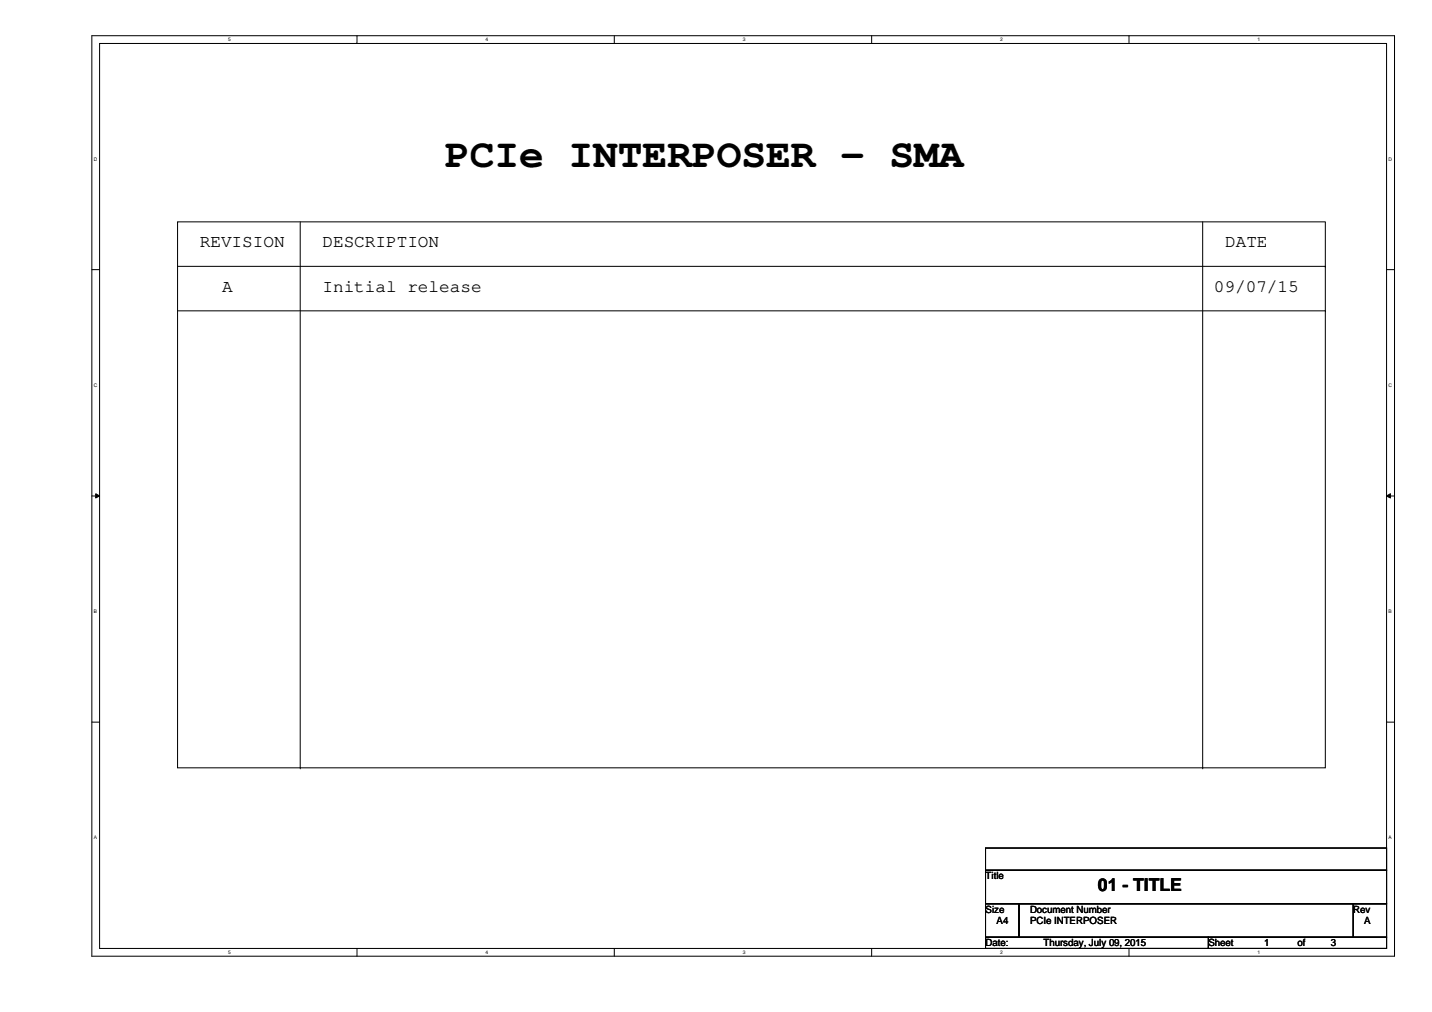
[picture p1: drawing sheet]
<svg xmlns="http://www.w3.org/2000/svg" width="297mm" height="210mm" viewBox="0 0 297 210" stroke-linecap="round" stroke-linejoin="round" font-family="sans-serif">
<defs><g id="words">
<text font-size="8.6" x="92.3" y="34.7">PCIe INTERPOSER - SMA</text>
<g font-size="3.7">
<text x="41.4" y="51.3">REVISION</text>
<text x="66.9" y="51.3">DESCRIPTION</text>
<text x="254.1" y="51.3">DATE</text>
<text x="46.1" y="60.6">A</text>
<text x="66.9" y="60.6">Initial release</text>
<text x="251.8" y="60.6">09/07/15</text>
<text x="227.8" y="184.9">01 - TITLE</text>
</g>
<g font-size="2.1">
<text x="204.4" y="182.4">Title</text>
<text x="204.4" y="189.4">Size</text>
<text x="206.7" y="191.7">A4</text>
<text x="213.7" y="189.4">Document Number</text>
<text x="213.7" y="191.7">PCIe INTERPOSER</text>
<text x="280.7" y="189.4">Rev</text>
<text x="283" y="191.7">A</text>
<text x="204.4" y="196.3">Date:</text>
<text x="216.5" y="196.3">Thursday, July 09, 2015</text>
<text x="250.7" y="196.3">Sheet</text>
<text x="262.2" y="196.3">1</text>
<text x="269.2" y="196.3">of</text>
<text x="276.1" y="196.3">3</text>
</g>
<g font-size="1">
<text x="47.3" y="8.6">5</text>
<text x="100.7" y="8.6">4</text>
<text x="154.1" y="8.6">3</text>
<text x="207.5" y="8.6">2</text>
<text x="260.9" y="8.6">1</text>
<text x="19.5" y="33.4">D</text>
<text x="288" y="33.4">D</text>
<text x="19.5" y="80.3">C</text>
<text x="288" y="80.3">C</text>
<text x="19.5" y="127.2">B</text>
<text x="288" y="127.2">B</text>
<text x="19.5" y="174.1">A</text>
<text x="288" y="174.1">A</text>
<text x="47.3" y="197.9">5</text>
<text x="100.7" y="197.9">4</text>
<text x="154.1" y="197.9">3</text>
<text x="207.5" y="197.9">2</text>
<text x="260.9" y="197.9">1</text>
</g>
</g></defs>
<path d="M19.1 7.4h270.2v190.9h-270.2zM20.7 9h266.9v187.7h-266.9z" fill="none" stroke="#000" stroke-width=".21"/>
<g fill="#fff">
<path d="M47.3 7.7h.6v1.1h-.6z"/>
<path d="M47.3 197h.6v1.1h-.6z"/>
</g>
<path d="M74 7.4v1.6M74 196.7v1.6" fill="none" stroke="#000" stroke-width=".21"/>
<g fill="#fff">
<path d="M100.7 7.7h.6v1.1h-.6z"/>
<path d="M100.7 197h.6v1.1h-.6z"/>
</g>
<path d="M127.4 7.4v1.6M127.4 196.7v1.6" fill="none" stroke="#000" stroke-width=".21"/>
<g fill="#fff">
<path d="M154.1 7.7h.5v1.1h-.5z"/>
<path d="M154.1 197h.5v1.1h-.5z"/>
</g>
<path d="M180.8 7.4v1.6M180.8 196.7v1.6" fill="none" stroke="#000" stroke-width=".21"/>
<g fill="#fff">
<path d="M207.5 7.7h.5v1.1h-.5z"/>
<path d="M207.5 197h.5v1.1h-.5z"/>
</g>
<path d="M234.2 7.4v1.6M234.2 196.7v1.6" fill="none" stroke="#000" stroke-width=".21"/>
<g fill="#fff">
<path d="M260.9 7.7h.5v1.1h-.5z"/>
<path d="M260.9 197h.5v1.1h-.5z"/>
<path d="M19.5 32.5h.7v1.1h-.7z"/>
<path d="M288 32.5h.8v1.1h-.8z"/>
<path d="M19.5 79.4h.7v1.1h-.7z"/>
<path d="M288 79.4h.8v1.1h-.8z"/>
</g>
<path d="M19.1 55.9h1.6M287.6 55.9h1.6" fill="none" stroke="#000" stroke-width=".21"/>
<g fill="#fff">
<path d="M19.5 126.3h.7v1.2h-.7z"/>
<path d="M288 126.3h.7v1.2h-.7z"/>
</g>
<path d="M19.1 102.9h1.6M19.9 102.4l.8 .5-.8 .4zM287.6 102.9l.8-.5v.9zM287.6 102.9h1.6" fill="none" stroke="#000" stroke-width=".21"/>
<path d="M19.9 102.4l.8 .5-.8 .4zM287.6 102.9l.8-.5v.9z" fill="#000"/>
<g fill="#fff">
<path d="M19.5 173.2h.6v1.2h-.6z"/>
<path d="M288 173.2h.7v1.2h-.7z"/>
</g>
<g fill="none" stroke="#000" stroke-width=".21">
<path d="M36.8 46h238.1v113.3h-238.1zM36.8 55.2h238.1M62.3 46v113.3M249.5 46v113.3M274.9 55.2h.1M36.8 64.5h238.1M274.9 64.5h.1M19.1 149.8h1.6M62.3 159.3h.1M249.5 159.3h.1M287.6 149.8h1.6M204.4 175.9h83.2v4.6h-83.2z"/>
<path d="M204.4 180.5h83.2v7h-83.2zM204.4 187.5h7v6.9h-7zM204.4 194.4h46.3v2.3h-46.3zM211.4 187.5h69.3v6.9h-69.3zM250.7 194.4h36.9v2.3h-36.9zM280.7 187.5h6.9v6.9h-6.9z"/>
</g>
<use href="#words"/>
</svg>
